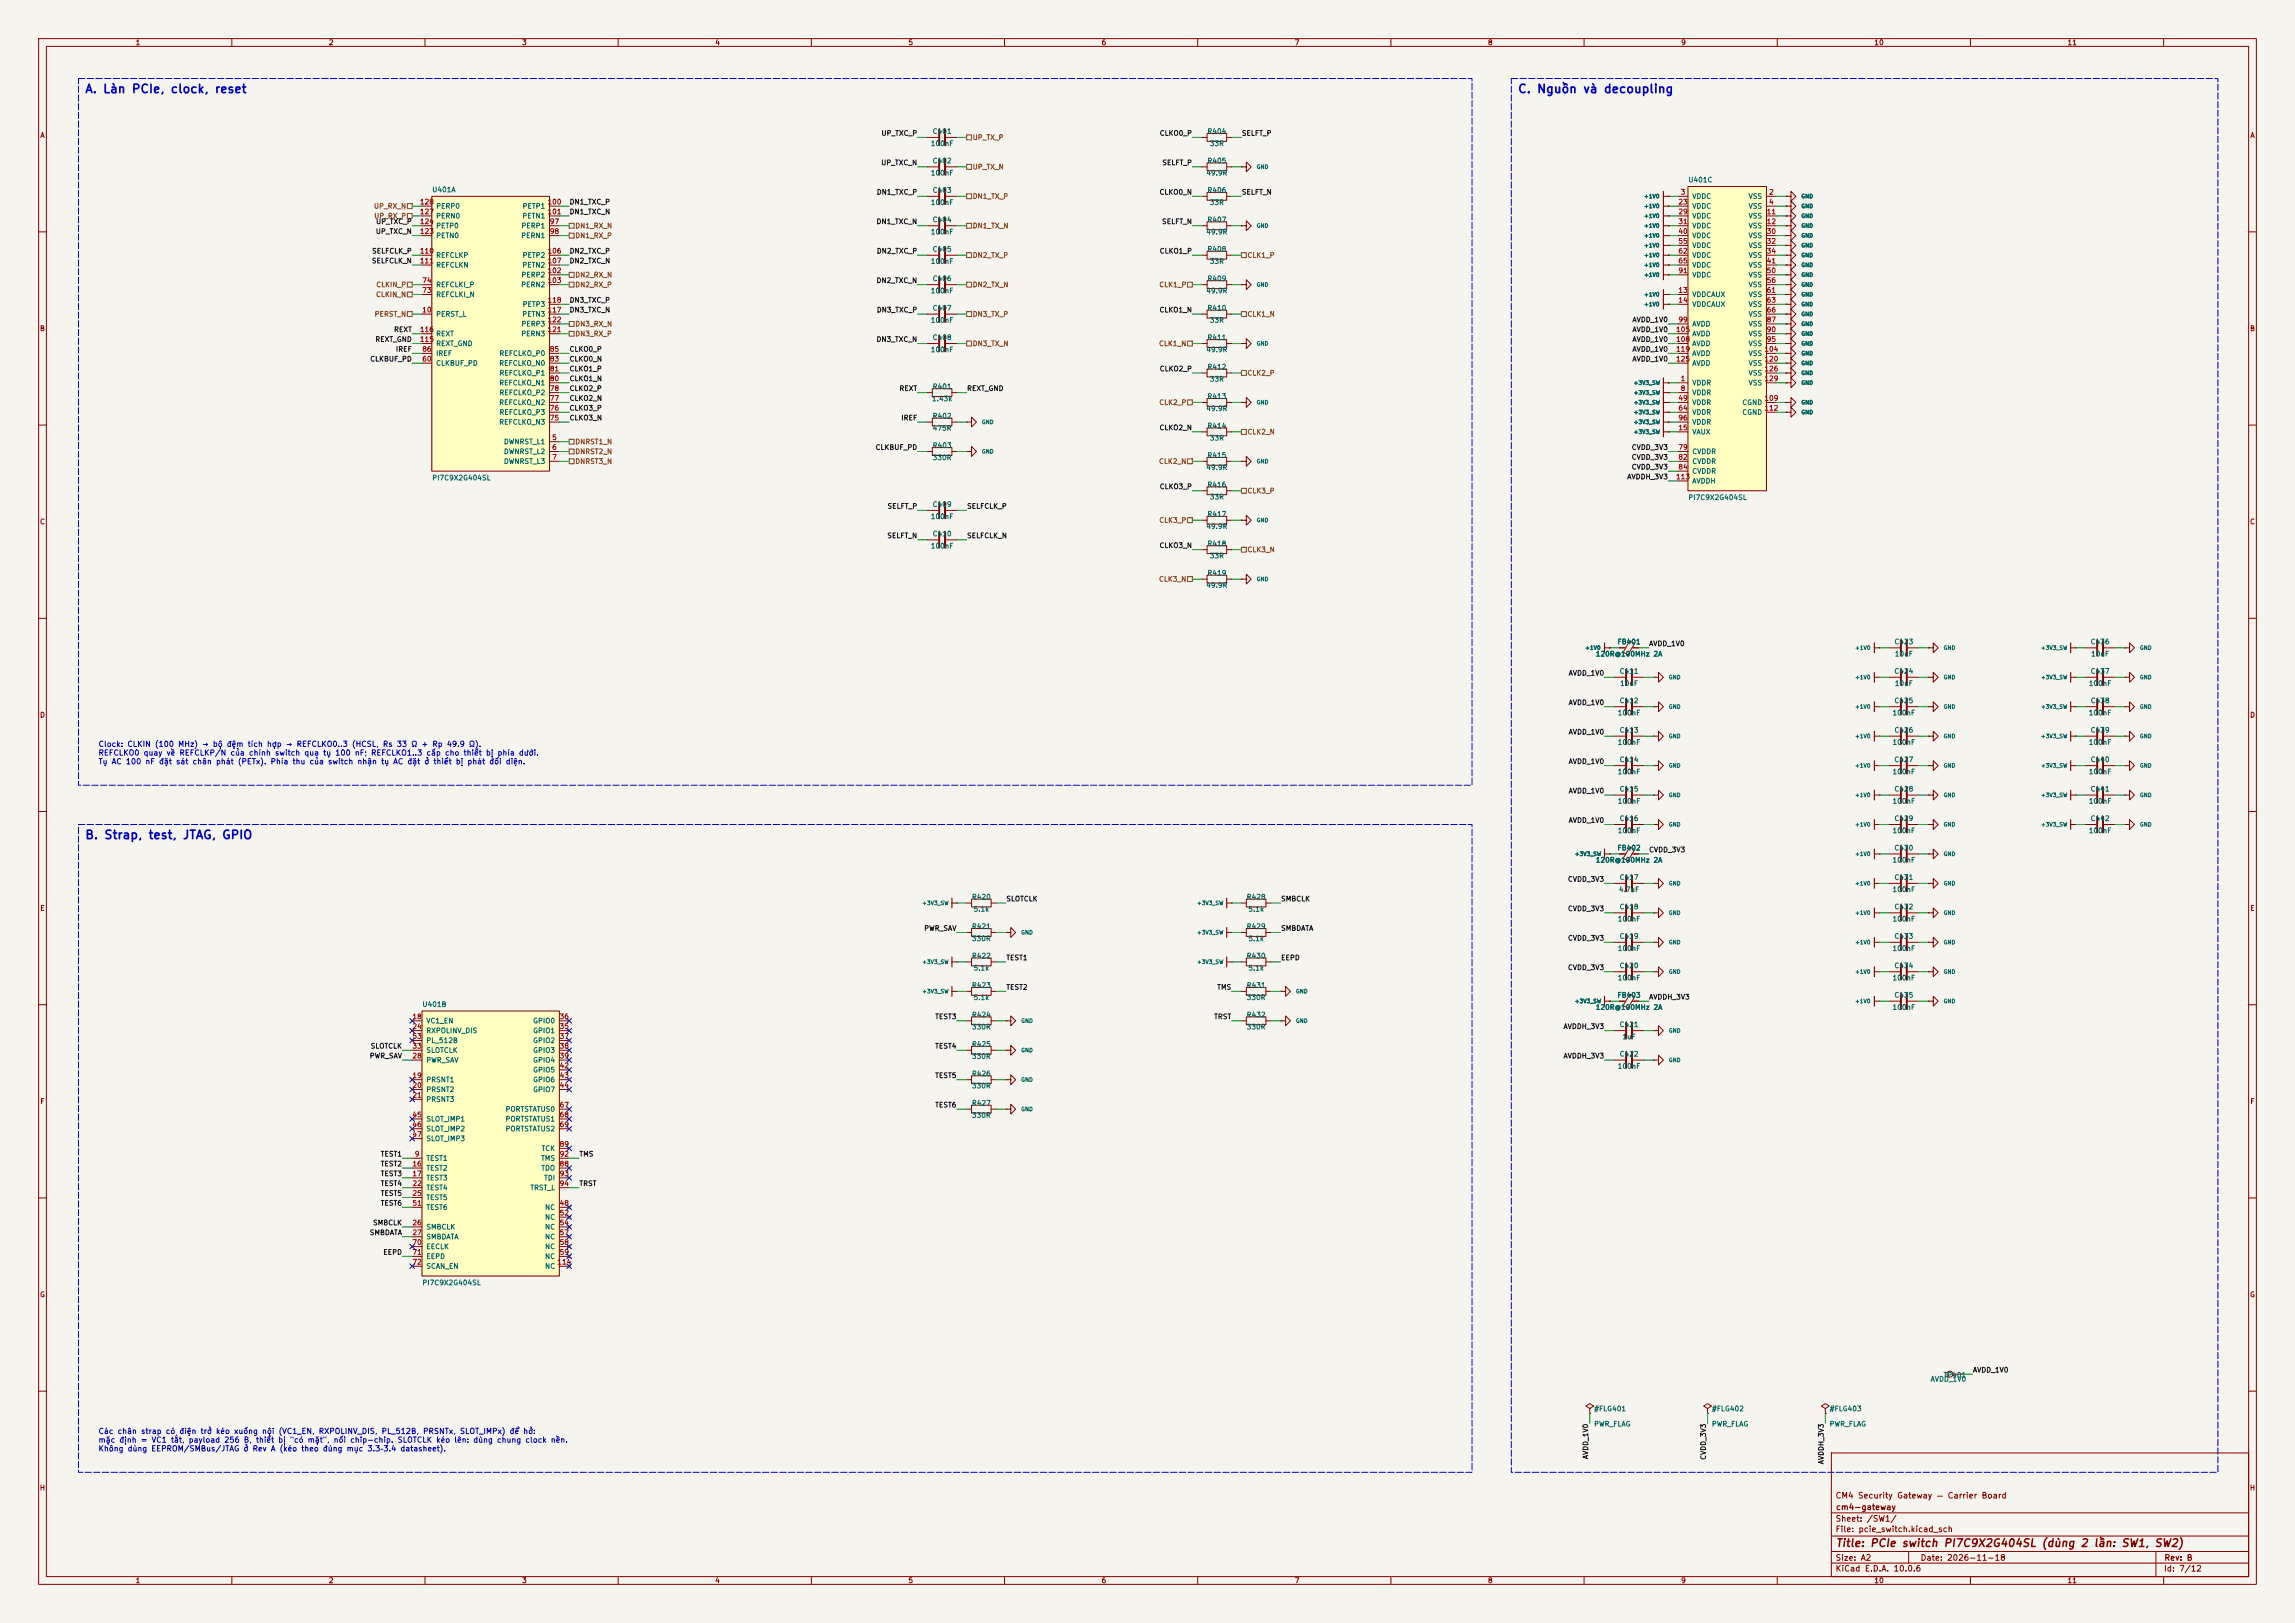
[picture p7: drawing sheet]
<svg xmlns="http://www.w3.org/2000/svg" width="594mm" height="420mm" viewBox="0 0 594 420" stroke-linecap="round" stroke-linejoin="round" font-family="sans-serif">
<defs><g id="words">
<g font-size="2.2" fill="#0000c2">
<text x="21.9" y="24.6">A. Làn PCIe, clock, reset</text>
<text x="392.7" y="24.6">C. Nguồn và decoupling</text>
<text x="21.9" y="217.7">B. Strap, test, JTAG, GPIO</text>
</g>
<text font-size="2" fill="#840000" x="475" y="400.8">Title: PCIe switch PI7C9X2G404SL (dùng 2 lần: SW1, SW2)</text>
<g font-size="1.5" fill="#840000">
<text x="475" y="388.1">CM4 Security Gateway — Carrier Board</text>
<text x="475" y="394.1">Sheet: /SW1/</text>
<text x="475.1" y="391.1">cm4-gateway</text>
<text x="475" y="396.8">File: pcie_switch.kicad_sch</text>
<text x="475" y="407">KiCad E.D.A. 10.0.6</text>
<text x="475" y="404.2">Size: A2</text>
<text x="497" y="404.2">Date: 2026-11-18</text>
<text x="560" y="407">Id: 7/12</text>
<text x="560.1" y="404.2">Rev: B</text>
</g>
<g font-size="1.4" fill="#0000c2">
<text x="25.4" y="193.6">Clock: CLKIN (100 MHz) → bộ đệm tích hợp → REFCLKO0..3 (HCSL, Rs 33 Ω + Rp 49.9 Ω).</text>
<text x="25.4" y="195.9">REFCLKO0 quay về REFCLKP/N của chính switch qua tụ 100 nF; REFCLKO1..3 cấp cho thiết bị phía dưới.</text>
<text x="25.4" y="198.1">Tụ AC 100 nF đặt sát chân phát (PETx). Phía thu của switch nhận tụ AC đặt ở thiết bị phát đối diện.</text>
<text x="25.4" y="371.4">Các chân strap có điện trở kéo xuống nội (VC1_EN, RXPOLINV_DIS, PL_512B, PRSNTx, SLOT_IMPx) để hở:</text>
<text x="25.4" y="373.7">mặc định = VC1 tắt, payload 256 B, thiết bị &quot;có mặt&quot;, nối chip-chip. SLOTCLK kéo lên: dùng chung clock nền.</text>
<text x="25.4" y="375.9">Không dùng EEPROM/SMBus/JTAG ở Rev A (kéo theo đúng mục 3.3–3.4 datasheet).</text>
</g>
<g font-size="1.3" fill="#840000">
<text x="35" y="12">1</text>
<text x="85" y="12">2</text>
<text x="135" y="12">3</text>
<text x="185" y="12">4</text>
<text x="235" y="12">5</text>
<text x="285" y="12">6</text>
<text x="335" y="12">7</text>
<text x="385" y="12">8</text>
<text x="435" y="12">9</text>
<text x="485" y="12">10</text>
<text x="535" y="12">11</text>
<text x="10.3" y="36">A</text>
<text x="582.3" y="36">A</text>
<text x="10.2" y="86">B</text>
<text x="582.2" y="86">B</text>
<text x="10.2" y="136">C</text>
<text x="582.2" y="136">C</text>
<text x="10.2" y="186">D</text>
<text x="582.2" y="186">D</text>
<text x="10.3" y="236">E</text>
<text x="582.3" y="236">E</text>
<text x="10.3" y="286">F</text>
<text x="582.3" y="286">F</text>
<text x="10.2" y="336">G</text>
<text x="582.2" y="336">G</text>
<text x="10.2" y="386">H</text>
<text x="582.2" y="386">H</text>
<text x="35" y="410">1</text>
<text x="85" y="410">2</text>
<text x="135" y="410">3</text>
<text x="185" y="410">4</text>
<text x="235" y="410">5</text>
<text x="285" y="410">6</text>
<text x="335" y="410">7</text>
<text x="385" y="410">8</text>
<text x="435" y="410">9</text>
<text x="485" y="410">10</text>
<text x="535" y="410">11</text>
</g>
<g font-size="1.3" fill="#0f0f0f">
<text x="228" y="35.4">UP_TXC_P</text>
<text x="300" y="35.4">CLKO0_P</text>
<text x="321.3" y="35.4">SELFT_P</text>
<text x="227.9" y="43.1">UP_TXC_N</text>
<text x="300.7" y="43.1">SELFT_P</text>
<text x="147.3" y="53.2">DN1_TXC_P</text>
<text x="226.8" y="50.7">DN1_TXC_P</text>
<text x="300" y="50.7">CLKO0_N</text>
<text x="321.3" y="50.7">SELFT_N</text>
<text x="97.2" y="58.3">UP_TXC_P</text>
<text x="147.3" y="55.8">DN1_TXC_N</text>
<text x="226.7" y="58.3">DN1_TXC_N</text>
<text x="300.6" y="58.3">SELFT_N</text>
<text x="96.2" y="65.9">SELFCLK_P</text>
<text x="97.1" y="60.8">UP_TXC_N</text>
<text x="147.3" y="65.9">DN2_TXC_P</text>
<text x="226.8" y="65.9">DN2_TXC_P</text>
<text x="300" y="65.9">CLKO1_P</text>
<text x="96.1" y="68.5">SELFCLK_N</text>
<text x="147.3" y="68.5">DN2_TXC_N</text>
<text x="226.7" y="73.5">DN2_TXC_N</text>
<text x="147.3" y="81.2">DN3_TXC_N</text>
<text x="147.3" y="78.6">DN3_TXC_P</text>
<text x="226.8" y="81.2">DN3_TXC_P</text>
<text x="300" y="81.2">CLKO1_N</text>
<text x="422.4" y="83.7">AVDD_1V0</text>
<text x="97" y="88.8">REXT_GND</text>
<text x="101.9" y="86.2">REXT</text>
<text x="226.7" y="88.8">DN3_TXC_N</text>
<text x="422.4" y="86.2">AVDD_1V0</text>
<text x="422.4" y="88.8">AVDD_1V0</text>
<text x="95.7" y="93.9">CLKBUF_PD</text>
<text x="102.3" y="91.3">IREF</text>
<text x="147.3" y="91.3">CLKO0_P</text>
<text x="147.3" y="93.9">CLKO0_N</text>
<text x="422.4" y="91.3">AVDD_1V0</text>
<text x="422.4" y="93.9">AVDD_1V0</text>
<text x="147.3" y="96.4">CLKO1_P</text>
<text x="147.3" y="98.9">CLKO1_N</text>
<text x="147.3" y="101.5">CLKO2_P</text>
<text x="232.7" y="101.5">REXT</text>
<text x="250.2" y="101.5">REXT_GND</text>
<text x="300" y="96.4">CLKO2_P</text>
<text x="147.3" y="106.6">CLKO3_P</text>
<text x="147.3" y="104">CLKO2_N</text>
<text x="147.3" y="109.1">CLKO3_N</text>
<text x="233.2" y="109.1">IREF</text>
<text x="300" y="111.6">CLKO2_N</text>
<text x="226.5" y="116.7">CLKBUF_PD</text>
<text x="422.2" y="119.3">CVDD_3V3</text>
<text x="422.2" y="116.7">CVDD_3V3</text>
<text x="421" y="124.3">AVDDH_3V3</text>
<text x="422.2" y="121.8">CVDD_3V3</text>
<text x="229.6" y="132">SELFT_P</text>
<text x="250.2" y="132">SELFCLK_P</text>
<text x="300" y="126.9">CLKO3_P</text>
<text x="229.5" y="139.6">SELFT_N</text>
<text x="250.2" y="139.6">SELFCLK_N</text>
<text x="300" y="142.1">CLKO3_N</text>
<text x="426.7" y="167.5">AVDD_1V0</text>
<text x="405.9" y="175.1">AVDD_1V0</text>
<text x="405.9" y="182.8">AVDD_1V0</text>
<text x="405.9" y="190.4">AVDD_1V0</text>
<text x="405.9" y="198">AVDD_1V0</text>
<text x="405.9" y="205.6">AVDD_1V0</text>
<text x="405.9" y="213.2">AVDD_1V0</text>
<text x="426.7" y="220.9">CVDD_3V3</text>
<text x="260.3" y="233.6">SLOTCLK</text>
<text x="331.4" y="233.6">SMBCLK</text>
<text x="405.7" y="228.5">CVDD_3V3</text>
<text x="405.7" y="236.1">CVDD_3V3</text>
<text x="239.1" y="241.2">PWR_SAV</text>
<text x="331.4" y="241.2">SMBDATA</text>
<text x="405.7" y="243.7">CVDD_3V3</text>
<text x="260.3" y="248.8">TEST1</text>
<text x="331.4" y="248.8">EEPD</text>
<text x="405.7" y="251.3">CVDD_3V3</text>
<text x="260.3" y="256.4">TEST2</text>
<text x="314.9" y="256.4">TMS</text>
<text x="426.7" y="259">AVDDH_3V3</text>
<text x="241.9" y="264">TEST3</text>
<text x="314.1" y="264">TRST</text>
<text x="404.5" y="266.6">AVDDH_3V3</text>
<text x="95.6" y="274.2">PWR_SAV</text>
<text x="95.8" y="271.7">SLOTCLK</text>
<text x="241.9" y="271.7">TEST4</text>
<text x="404.5" y="274.2">AVDDH_3V3</text>
<text x="241.9" y="279.3">TEST5</text>
<text x="241.9" y="286.9">TEST6</text>
<text x="98.4" y="299.6">TEST1</text>
<text x="149.8" y="299.6">TMS</text>
<text x="98.4" y="302.1">TEST2</text>
<text x="98.4" y="304.7">TEST3</text>
<text x="98.4" y="307.2">TEST4</text>
<text x="98.4" y="309.8">TEST5</text>
<text x="149.8" y="307.2">TRST</text>
<text x="96.4" y="317.4">SMBCLK</text>
<text x="98.4" y="312.3">TEST6</text>
<text x="95.6" y="319.9">SMBDATA</text>
<text x="99.1" y="325">EEPD</text>
<text x="510.5" y="355.5">AVDD_1V0</text>
<text x="411.4" y="377.7" transform="rotate(-90 411.4 377.7)">AVDD_1V0</text>
<text x="441.8" y="377.9" transform="rotate(-90 441.8 377.9)">CVDD_3V3</text>
<text x="472.3" y="379.1" transform="rotate(-90 472.3 379.1)">AVDDH_3V3</text>
</g>
<g font-size="1.3" fill="#006464">
<text x="241.3" y="34.9">C401</text>
<text x="312.4" y="34.9">R404</text>
<text x="240.8" y="38.1">100nF</text>
<text x="313" y="38.1">33R</text>
<text x="240.8" y="45.7">100nF</text>
<text x="241.3" y="42.6">C402</text>
<text x="312.1" y="45.7">49.9R</text>
<text x="312.4" y="42.6">R405</text>
<text x="436.9" y="47.5">U401C</text>
<text x="111.7" y="50">U401A</text>
<text x="240.8" y="53.3">100nF</text>
<text x="241.3" y="50.2">C403</text>
<text x="312.4" y="50.2">R406</text>
<text x="313" y="53.3">33R</text>
<text x="437.9" y="51.8">VDDC</text>
<text x="452.4" y="51.8">VSS</text>
<text x="112.7" y="59.4">PETP0</text>
<text x="112.7" y="56.8">PERN0</text>
<text x="112.7" y="54.3">PERP0</text>
<text x="134.8" y="59.4">PERP1</text>
<text x="135.1" y="56.8">PETN1</text>
<text x="135.1" y="54.3">PETP1</text>
<text x="241.3" y="57.8">C404</text>
<text x="312.4" y="57.8">R407</text>
<text x="437.9" y="54.3">VDDC</text>
<text x="437.9" y="56.8">VDDC</text>
<text x="437.9" y="59.4">VDDC</text>
<text x="452.4" y="54.3">VSS</text>
<text x="452.4" y="56.8">VSS</text>
<text x="452.4" y="59.4">VSS</text>
<text x="112.7" y="61.9">PETN0</text>
<text x="134.8" y="61.9">PERN1</text>
<text x="240.8" y="61">100nF</text>
<text x="241.3" y="65.4">C405</text>
<text x="312.1" y="61">49.9R</text>
<text x="312.4" y="65.4">R408</text>
<text x="437.9" y="61.9">VDDC</text>
<text x="437.9" y="64.5">VDDC</text>
<text x="452.4" y="61.9">VSS</text>
<text x="452.4" y="64.5">VSS</text>
<text x="112.7" y="67">REFCLKP</text>
<text x="112.7" y="69.5">REFCLKN</text>
<text x="135.1" y="69.5">PETN2</text>
<text x="135.1" y="67">PETP2</text>
<text x="240.8" y="68.6">100nF</text>
<text x="313" y="68.6">33R</text>
<text x="437.9" y="67">VDDC</text>
<text x="437.9" y="69.5">VDDC</text>
<text x="452.4" y="67">VSS</text>
<text x="452.4" y="69.5">VSS</text>
<text x="112.7" y="77.2">REFCLKI_N</text>
<text x="112.7" y="74.6">REFCLKI_P</text>
<text x="134.8" y="74.6">PERN2</text>
<text x="134.8" y="72.1">PERP2</text>
<text x="240.8" y="76.2">100nF</text>
<text x="241.3" y="73">C406</text>
<text x="312.1" y="76.2">49.9R</text>
<text x="312.4" y="73">R409</text>
<text x="437.9" y="77.2">VDDCAUX</text>
<text x="437.9" y="72.1">VDDC</text>
<text x="452.4" y="72.1">VSS</text>
<text x="452.4" y="74.6">VSS</text>
<text x="452.4" y="77.2">VSS</text>
<text x="112.7" y="82.2">PERST_L</text>
<text x="135.1" y="82.2">PETN3</text>
<text x="135.1" y="79.7">PETP3</text>
<text x="240.8" y="83.8">100nF</text>
<text x="241.3" y="80.7">C407</text>
<text x="312.4" y="80.7">R410</text>
<text x="313" y="83.8">33R</text>
<text x="437.9" y="79.7">VDDCAUX</text>
<text x="452.4" y="79.7">VSS</text>
<text x="452.4" y="82.2">VSS</text>
<text x="112.7" y="89.9">REXT_GND</text>
<text x="112.7" y="87.3">REXT</text>
<text x="134.8" y="87.3">PERN3</text>
<text x="134.8" y="84.8">PERP3</text>
<text x="241.3" y="88.3">C408</text>
<text x="312.4" y="88.3">R411</text>
<text x="437.9" y="84.8">AVDD</text>
<text x="437.9" y="87.3">AVDD</text>
<text x="437.9" y="89.9">AVDD</text>
<text x="452.4" y="84.8">VSS</text>
<text x="452.4" y="87.3">VSS</text>
<text x="452.4" y="89.9">VSS</text>
<text x="112.7" y="94.9">CLKBUF_PD</text>
<text x="112.7" y="92.4">IREF</text>
<text x="129.1" y="94.9">REFCLKO_N0</text>
<text x="129.1" y="92.4">REFCLKO_P0</text>
<text x="240.8" y="91.4">100nF</text>
<text x="312.1" y="91.4">49.9R</text>
<text x="312.4" y="95.9">R412</text>
<text x="437.9" y="92.4">AVDD</text>
<text x="437.9" y="94.9">AVDD</text>
<text x="452.4" y="92.4">VSS</text>
<text x="452.4" y="94.9">VSS</text>
<text x="129.1" y="100">REFCLKO_N1</text>
<text x="129.1" y="97.5">REFCLKO_P1</text>
<text x="241.3" y="101">R401</text>
<text x="313" y="99.1">33R</text>
<text x="437.9" y="100">VDDR</text>
<text x="452.4" y="97.5">VSS</text>
<text x="452.4" y="100">VSS</text>
<text x="129.1" y="105.1">REFCLKO_N2</text>
<text x="129.1" y="107.6">REFCLKO_P3</text>
<text x="129.1" y="102.6">REFCLKO_P2</text>
<text x="241.1" y="104.1">1.43k</text>
<text x="312.1" y="106.7">49.9R</text>
<text x="312.4" y="103.5">R413</text>
<text x="437.9" y="102.6">VDDR</text>
<text x="437.9" y="105.1">VDDR</text>
<text x="437.9" y="107.6">VDDR</text>
<text x="450.8" y="105.1">CGND</text>
<text x="450.8" y="107.6">CGND</text>
<text x="129.1" y="110.2">REFCLKO_N3</text>
<text x="241.3" y="108.6">R402</text>
<text x="241.3" y="111.8">475R</text>
<text x="312.4" y="111.1">R414</text>
<text x="437.9" y="112.7">VAUX</text>
<text x="437.9" y="110.2">VDDR</text>
<text x="130.3" y="115.3">DWNRST_L1</text>
<text x="130.3" y="117.8">DWNRST_L2</text>
<text x="241.3" y="116.2">R403</text>
<text x="241.3" y="119.4">330R</text>
<text x="312.4" y="118.8">R415</text>
<text x="313" y="114.3">33R</text>
<text x="437.9" y="117.8">CVDDR</text>
<text x="111.7" y="124.6">PI7C9X2G404SL</text>
<text x="130.3" y="120.3">DWNRST_L3</text>
<text x="312.1" y="121.9">49.9R</text>
<text x="437.9" y="120.3">CVDDR</text>
<text x="437.9" y="122.9">CVDDR</text>
<text x="437.9" y="125.4">AVDDH</text>
<text x="241.3" y="131.5">C409</text>
<text x="312.4" y="126.4">R416</text>
<text x="313" y="129.5">33R</text>
<text x="436.9" y="129.7">PI7C9X2G404SL</text>
<text x="240.8" y="134.6">100nF</text>
<text x="312.1" y="137.2">49.9R</text>
<text x="312.4" y="134">R417</text>
<text x="240.8" y="142.2">100nF</text>
<text x="241.3" y="139.1">C410</text>
<text x="312.4" y="141.6">R418</text>
<text x="312.4" y="149.2">R419</text>
<text x="313" y="144.8">33R</text>
<text x="312.1" y="152.4">49.9R</text>
<text x="418.5" y="167">FB401</text>
<text x="490.2" y="167">C423</text>
<text x="541" y="167">C436</text>
<text x="412.9" y="170.2">120R@100MHz 2A</text>
<text x="490.3" y="170.2">10uF</text>
<text x="541.1" y="170.2">10uF</text>
<text x="419.1" y="174.6">C411</text>
<text x="419.2" y="177.8">10uF</text>
<text x="490.2" y="174.6">C424</text>
<text x="490.3" y="177.8">10uF</text>
<text x="540.5" y="177.8">100nF</text>
<text x="541" y="174.6">C437</text>
<text x="418.6" y="185.4">100nF</text>
<text x="419.1" y="182.3">C412</text>
<text x="489.7" y="185.4">100nF</text>
<text x="490.2" y="182.3">C425</text>
<text x="540.5" y="185.4">100nF</text>
<text x="541" y="182.3">C438</text>
<text x="419.1" y="189.9">C413</text>
<text x="490.2" y="189.9">C426</text>
<text x="541" y="189.9">C439</text>
<text x="418.6" y="193">100nF</text>
<text x="419.1" y="197.5">C414</text>
<text x="489.7" y="193">100nF</text>
<text x="490.2" y="197.5">C427</text>
<text x="540.5" y="193">100nF</text>
<text x="541" y="197.5">C440</text>
<text x="418.6" y="200.7">100nF</text>
<text x="489.7" y="200.7">100nF</text>
<text x="540.5" y="200.7">100nF</text>
<text x="418.6" y="208.3">100nF</text>
<text x="419.1" y="205.1">C415</text>
<text x="489.7" y="208.3">100nF</text>
<text x="490.2" y="205.1">C428</text>
<text x="540.5" y="208.3">100nF</text>
<text x="541" y="205.1">C441</text>
<text x="418.6" y="215.9">100nF</text>
<text x="419.1" y="212.7">C416</text>
<text x="489.7" y="215.9">100nF</text>
<text x="490.2" y="212.7">C429</text>
<text x="540.5" y="215.9">100nF</text>
<text x="541" y="212.7">C442</text>
<text x="418.5" y="220.4">FB402</text>
<text x="490.2" y="220.4">C430</text>
<text x="412.9" y="223.5">120R@100MHz 2A</text>
<text x="419.1" y="228">C417</text>
<text x="489.7" y="223.5">100nF</text>
<text x="490.2" y="228">C431</text>
<text x="251.4" y="233.1">R420</text>
<text x="322.5" y="233.1">R428</text>
<text x="418.9" y="231.1">4.7uF</text>
<text x="489.7" y="231.1">100nF</text>
<text x="251.8" y="236.2">5.1k</text>
<text x="323" y="236.2">5.1k</text>
<text x="418.6" y="238.8">100nF</text>
<text x="419.1" y="235.6">C418</text>
<text x="489.7" y="238.8">100nF</text>
<text x="490.2" y="235.6">C432</text>
<text x="251.4" y="240.7">R421</text>
<text x="251.4" y="243.8">330R</text>
<text x="322.5" y="240.7">R429</text>
<text x="323" y="243.8">5.1k</text>
<text x="419.1" y="243.2">C419</text>
<text x="490.2" y="243.2">C433</text>
<text x="251.4" y="248.3">R422</text>
<text x="251.8" y="251.5">5.1k</text>
<text x="322.5" y="248.3">R430</text>
<text x="323" y="251.5">5.1k</text>
<text x="418.6" y="246.4">100nF</text>
<text x="419.1" y="250.8">C420</text>
<text x="489.7" y="246.4">100nF</text>
<text x="490.2" y="250.8">C434</text>
<text x="251.4" y="255.9">R423</text>
<text x="322.5" y="255.9">R431</text>
<text x="418.6" y="254">100nF</text>
<text x="489.7" y="254">100nF</text>
<text x="109.2" y="260.9">U401B</text>
<text x="251.4" y="263.5">R424</text>
<text x="251.8" y="259.1">5.1k</text>
<text x="322.5" y="263.5">R432</text>
<text x="322.5" y="259.1">330R</text>
<text x="412.9" y="261.6">120R@100MHz 2A</text>
<text x="418.5" y="258.5">FB403</text>
<text x="489.7" y="261.6">100nF</text>
<text x="490.2" y="258.5">C435</text>
<text x="110.2" y="265.1">VC1_EN</text>
<text x="110.2" y="267.7">RXPOLINV_DIS</text>
<text x="137.9" y="267.7">GPIO1</text>
<text x="137.9" y="265.1">GPIO0</text>
<text x="251.4" y="266.7">330R</text>
<text x="322.5" y="266.7">330R</text>
<text x="419.1" y="266.1">C421</text>
<text x="419.8" y="269.2">1uF</text>
<text x="110.2" y="275.3">PWR_SAV</text>
<text x="110.2" y="272.7">SLOTCLK</text>
<text x="110.2" y="270.2">PL_512B</text>
<text x="137.9" y="270.2">GPIO2</text>
<text x="137.9" y="272.7">GPIO3</text>
<text x="137.9" y="275.3">GPIO4</text>
<text x="251.4" y="271.2">R425</text>
<text x="251.4" y="274.3">330R</text>
<text x="419.1" y="273.7">C422</text>
<text x="110.2" y="280.4">PRSNT1</text>
<text x="137.9" y="277.8">GPIO5</text>
<text x="137.9" y="280.4">GPIO6</text>
<text x="251.4" y="278.8">R426</text>
<text x="251.4" y="281.9">330R</text>
<text x="418.6" y="276.9">100nF</text>
<text x="110.2" y="282.9">PRSNT2</text>
<text x="110.2" y="285.4">PRSNT3</text>
<text x="130.7" y="288">PORTSTATUS0</text>
<text x="137.9" y="282.9">GPIO7</text>
<text x="251.4" y="286.4">R427</text>
<text x="110.2" y="290.5">SLOT_IMP1</text>
<text x="110.2" y="293.1">SLOT_IMP2</text>
<text x="130.7" y="290.5">PORTSTATUS1</text>
<text x="130.7" y="293.1">PORTSTATUS2</text>
<text x="251.4" y="289.6">330R</text>
<text x="110.2" y="295.6">SLOT_IMP3</text>
<text x="140" y="298.1">TCK</text>
<text x="110.2" y="300.7">TEST1</text>
<text x="110.2" y="303.2">TEST2</text>
<text x="110.2" y="305.8">TEST3</text>
<text x="139.9" y="300.7">TMS</text>
<text x="140" y="303.2">TDO</text>
<text x="140.7" y="305.8">TDI</text>
<text x="110.2" y="308.3">TEST4</text>
<text x="110.2" y="310.8">TEST5</text>
<text x="137.1" y="308.3">TRST_L</text>
<text x="110.2" y="313.4">TEST6</text>
<text x="140.9" y="313.4">NC</text>
<text x="140.9" y="315.9">NC</text>
<text x="110.2" y="318.5">SMBCLK</text>
<text x="110.2" y="321">SMBDATA</text>
<text x="110.2" y="323.5">EECLK</text>
<text x="140.9" y="318.5">NC</text>
<text x="140.9" y="321">NC</text>
<text x="140.9" y="323.5">NC</text>
<text x="110.2" y="326.1">EEPD</text>
<text x="110.2" y="328.6">SCAN_EN</text>
<text x="140.9" y="326.1">NC</text>
<text x="140.9" y="328.6">NC</text>
<text x="109.2" y="332.9">PI7C9X2G404SL</text>
<text x="499.6" y="357.8">AVDD_1V0</text>
<text x="502.9" y="356.8">TP401</text>
<text x="412.5" y="365.5">#FLG401</text>
<text x="442.9" y="365.5">#FLG402</text>
<text x="473.4" y="365.5">#FLG403</text>
<text x="412.5" y="369.4">PWR_FLAG</text>
<text x="442.9" y="369.4">PWR_FLAG</text>
<text x="473.4" y="369.4">PWR_FLAG</text>
</g>
<g font-size="1.3" fill="#725600">
<text x="251.6" y="36.5">UP_TX_P</text>
<text x="251.6" y="44.1">UP_TX_N</text>
<text x="251.6" y="51.8">DN1_TX_P</text>
<text x="96.6" y="54.3">UP_RX_N</text>
<text x="96.7" y="56.8">UP_RX_P</text>
<text x="148.8" y="59.4">DN1_RX_N</text>
<text x="251.6" y="59.4">DN1_TX_N</text>
<text x="148.8" y="61.9">DN1_RX_P</text>
<text x="251.6" y="67">DN2_TX_P</text>
<text x="322.7" y="67">CLK1_P</text>
<text x="97.2" y="77.2">CLKIN_N</text>
<text x="97.3" y="74.6">CLKIN_P</text>
<text x="148.8" y="72.1">DN2_RX_N</text>
<text x="148.8" y="74.6">DN2_RX_P</text>
<text x="251.6" y="74.6">DN2_TX_N</text>
<text x="299.9" y="74.6">CLK1_P</text>
<text x="96.8" y="82.2">PERST_N</text>
<text x="251.6" y="82.2">DN3_TX_P</text>
<text x="322.7" y="82.2">CLK1_N</text>
<text x="148.8" y="87.3">DN3_RX_P</text>
<text x="148.8" y="84.8">DN3_RX_N</text>
<text x="251.6" y="89.9">DN3_TX_N</text>
<text x="299.8" y="89.9">CLK1_N</text>
<text x="322.7" y="97.5">CLK2_P</text>
<text x="299.9" y="105.1">CLK2_P</text>
<text x="322.7" y="112.7">CLK2_N</text>
<text x="148.8" y="117.8">DNRST2_N</text>
<text x="148.8" y="115.3">DNRST1_N</text>
<text x="148.8" y="120.3">DNRST3_N</text>
<text x="299.8" y="120.3">CLK2_N</text>
<text x="322.7" y="128">CLK3_P</text>
<text x="299.9" y="135.6">CLK3_P</text>
<text x="322.7" y="143.2">CLK3_N</text>
<text x="299.8" y="150.8">CLK3_N</text>
</g>
<g font-size="1.3" fill="#a90000">
<text x="108.5" y="53.2">128</text>
<text x="141.6" y="53.2">100</text>
<text x="434.3" y="53.2">23</text>
<text x="434.9" y="50.7">3</text>
<text x="457.7" y="50.7">2</text>
<text x="457.7" y="53.2">4</text>
<text x="108.5" y="58.3">124</text>
<text x="108.5" y="55.7">127</text>
<text x="141.6" y="55.7">101</text>
<text x="142.2" y="58.3">97</text>
<text x="434.3" y="55.7">29</text>
<text x="434.3" y="58.3">31</text>
<text x="457.1" y="55.7">11</text>
<text x="457.1" y="58.3">12</text>
<text x="108.5" y="65.9">110</text>
<text x="108.5" y="60.8">123</text>
<text x="141.6" y="65.9">106</text>
<text x="142.2" y="60.8">98</text>
<text x="434.3" y="60.8">40</text>
<text x="434.3" y="63.4">55</text>
<text x="434.3" y="65.9">62</text>
<text x="457.1" y="60.8">30</text>
<text x="457.1" y="63.4">32</text>
<text x="457.1" y="65.9">34</text>
<text x="108.5" y="68.4">111</text>
<text x="141.6" y="71">102</text>
<text x="141.6" y="68.4">107</text>
<text x="434.3" y="68.4">65</text>
<text x="434.3" y="71">91</text>
<text x="457.1" y="68.4">41</text>
<text x="457.1" y="71">50</text>
<text x="109.2" y="76.1">73</text>
<text x="109.2" y="73.5">74</text>
<text x="141.6" y="73.5">103</text>
<text x="434.3" y="76.1">13</text>
<text x="457.1" y="73.5">56</text>
<text x="457.1" y="76.1">61</text>
<text x="109.2" y="81.1">10</text>
<text x="141.6" y="81.1">117</text>
<text x="141.6" y="78.6">118</text>
<text x="141.6" y="83.7">122</text>
<text x="434.3" y="78.6">14</text>
<text x="434.3" y="83.7">99</text>
<text x="457.1" y="78.6">63</text>
<text x="457.1" y="81.1">66</text>
<text x="457.1" y="83.7">87</text>
<text x="108.5" y="88.8">115</text>
<text x="108.5" y="86.2">116</text>
<text x="141.6" y="86.2">121</text>
<text x="433.7" y="86.2">105</text>
<text x="433.7" y="88.8">108</text>
<text x="457.1" y="86.2">90</text>
<text x="457.1" y="88.8">95</text>
<text x="109.2" y="93.8">60</text>
<text x="109.2" y="91.3">86</text>
<text x="142.2" y="93.8">83</text>
<text x="142.2" y="91.3">85</text>
<text x="433.7" y="91.3">119</text>
<text x="433.7" y="93.8">125</text>
<text x="456.5" y="91.3">104</text>
<text x="456.5" y="93.8">120</text>
<text x="142.2" y="101.5">78</text>
<text x="142.2" y="98.9">80</text>
<text x="142.2" y="96.4">81</text>
<text x="434.9" y="98.9">1</text>
<text x="434.9" y="101.5">8</text>
<text x="456.5" y="96.4">126</text>
<text x="456.5" y="98.9">129</text>
<text x="142.2" y="106.5">76</text>
<text x="142.2" y="104">77</text>
<text x="434.3" y="104">49</text>
<text x="434.3" y="106.5">64</text>
<text x="456.5" y="104">109</text>
<text x="456.5" y="106.5">112</text>
<text x="142.2" y="109.1">75</text>
<text x="434.3" y="111.6">15</text>
<text x="434.3" y="109.1">96</text>
<text x="142.8" y="114.2">5</text>
<text x="142.8" y="116.7">6</text>
<text x="142.8" y="119.2">7</text>
<text x="434.3" y="116.7">79</text>
<text x="434.3" y="119.2">82</text>
<text x="433.7" y="124.3">113</text>
<text x="434.3" y="121.8">84</text>
<text x="106.6" y="264">18</text>
<text x="106.6" y="266.6">24</text>
<text x="106.6" y="269.1">53</text>
<text x="144.7" y="266.6">35</text>
<text x="144.7" y="264">36</text>
<text x="144.7" y="269.1">37</text>
<text x="106.6" y="274.2">28</text>
<text x="106.6" y="271.6">33</text>
<text x="144.7" y="271.6">38</text>
<text x="144.7" y="274.2">39</text>
<text x="106.6" y="279.3">19</text>
<text x="106.6" y="281.8">20</text>
<text x="144.7" y="276.7">42</text>
<text x="144.7" y="279.3">43</text>
<text x="144.7" y="281.8">44</text>
<text x="106.6" y="284.3">21</text>
<text x="144.7" y="286.9">67</text>
<text x="106.6" y="289.4">45</text>
<text x="106.6" y="292">46</text>
<text x="144.7" y="289.4">68</text>
<text x="144.7" y="292">69</text>
<text x="106.6" y="294.5">47</text>
<text x="107.2" y="299.6">9</text>
<text x="144.7" y="297">89</text>
<text x="144.7" y="299.6">92</text>
<text x="106.6" y="302.1">16</text>
<text x="106.6" y="304.7">17</text>
<text x="144.7" y="302.1">88</text>
<text x="144.7" y="304.7">93</text>
<text x="106.6" y="307.2">22</text>
<text x="106.6" y="309.7">25</text>
<text x="144.7" y="307.2">94</text>
<text x="106.6" y="317.4">26</text>
<text x="106.6" y="312.3">51</text>
<text x="144.7" y="312.3">48</text>
<text x="144.7" y="314.8">52</text>
<text x="144.7" y="317.4">54</text>
<text x="106.6" y="319.9">27</text>
<text x="106.6" y="322.4">70</text>
<text x="144.7" y="319.9">57</text>
<text x="144.7" y="322.4">58</text>
<text x="106.6" y="325">71</text>
<text x="106.6" y="327.5">72</text>
<text x="144.1" y="327.5">114</text>
<text x="144.7" y="325">59</text>
</g>
<g font-size="1" fill="#006464">
<text x="325.1" y="43.9">GND</text>
<text x="425.4" y="51.6">+1V0</text>
<text x="466.1" y="51.6">GND</text>
<text x="325.1" y="59.2">GND</text>
<text x="425.4" y="56.6">+1V0</text>
<text x="425.4" y="59.2">+1V0</text>
<text x="425.4" y="54.1">+1V0</text>
<text x="466.1" y="59.2">GND</text>
<text x="466.1" y="54.1">GND</text>
<text x="466.1" y="56.6">GND</text>
<text x="425.4" y="64.3">+1V0</text>
<text x="425.4" y="61.7">+1V0</text>
<text x="466.1" y="64.3">GND</text>
<text x="466.1" y="61.7">GND</text>
<text x="425.4" y="71.9">+1V0</text>
<text x="425.4" y="69.3">+1V0</text>
<text x="425.4" y="66.8">+1V0</text>
<text x="466.1" y="69.3">GND</text>
<text x="466.1" y="71.9">GND</text>
<text x="466.1" y="66.8">GND</text>
<text x="325.1" y="74.4">GND</text>
<text x="425.4" y="77">+1V0</text>
<text x="466.1" y="74.4">GND</text>
<text x="466.1" y="77">GND</text>
<text x="425.4" y="79.5">+1V0</text>
<text x="466.1" y="82">GND</text>
<text x="466.1" y="79.5">GND</text>
<text x="325.1" y="89.7">GND</text>
<text x="466.1" y="87.1">GND</text>
<text x="466.1" y="84.6">GND</text>
<text x="466.1" y="89.7">GND</text>
<text x="466.1" y="94.7">GND</text>
<text x="466.1" y="92.2">GND</text>
<text x="422.7" y="99.8">+3V3_SW</text>
<text x="466.1" y="99.8">GND</text>
<text x="466.1" y="97.3">GND</text>
<text x="325.1" y="104.9">GND</text>
<text x="422.7" y="104.9">+3V3_SW</text>
<text x="422.7" y="107.4">+3V3_SW</text>
<text x="422.7" y="102.4">+3V3_SW</text>
<text x="466.1" y="104.9">GND</text>
<text x="466.1" y="107.4">GND</text>
<text x="254" y="110">GND</text>
<text x="422.7" y="112.5">+3V3_SW</text>
<text x="422.7" y="110">+3V3_SW</text>
<text x="254" y="117.6">GND</text>
<text x="325.1" y="120.1">GND</text>
<text x="325.1" y="135.4">GND</text>
<text x="325.1" y="150.6">GND</text>
<text x="410.2" y="168.4">+1V0</text>
<text x="480" y="168.4">+1V0</text>
<text x="502.9" y="168.4">GND</text>
<text x="528.1" y="168.4">+3V3_SW</text>
<text x="553.7" y="168.4">GND</text>
<text x="431.8" y="176">GND</text>
<text x="480" y="176">+1V0</text>
<text x="502.9" y="176">GND</text>
<text x="528.1" y="176">+3V3_SW</text>
<text x="553.7" y="176">GND</text>
<text x="431.8" y="183.6">GND</text>
<text x="480" y="183.6">+1V0</text>
<text x="502.9" y="183.6">GND</text>
<text x="528.1" y="183.6">+3V3_SW</text>
<text x="553.7" y="183.6">GND</text>
<text x="431.8" y="191.3">GND</text>
<text x="480" y="191.3">+1V0</text>
<text x="502.9" y="191.3">GND</text>
<text x="528.1" y="191.3">+3V3_SW</text>
<text x="553.7" y="191.3">GND</text>
<text x="431.8" y="198.9">GND</text>
<text x="480" y="198.9">+1V0</text>
<text x="502.9" y="198.9">GND</text>
<text x="528.1" y="198.9">+3V3_SW</text>
<text x="553.7" y="198.9">GND</text>
<text x="431.8" y="206.5">GND</text>
<text x="480" y="206.5">+1V0</text>
<text x="502.9" y="206.5">GND</text>
<text x="528.1" y="206.5">+3V3_SW</text>
<text x="553.7" y="206.5">GND</text>
<text x="431.8" y="214.1">GND</text>
<text x="480" y="214.1">+1V0</text>
<text x="502.9" y="214.1">GND</text>
<text x="528.1" y="214.1">+3V3_SW</text>
<text x="553.7" y="214.1">GND</text>
<text x="407.5" y="221.7">+3V3_SW</text>
<text x="480" y="221.7">+1V0</text>
<text x="502.9" y="221.7">GND</text>
<text x="431.8" y="229.4">GND</text>
<text x="480" y="229.4">+1V0</text>
<text x="502.9" y="229.4">GND</text>
<text x="238.6" y="234.4">+3V3_SW</text>
<text x="309.7" y="234.4">+3V3_SW</text>
<text x="431.8" y="237">GND</text>
<text x="480" y="237">+1V0</text>
<text x="502.9" y="237">GND</text>
<text x="264.2" y="242.1">GND</text>
<text x="309.7" y="242.1">+3V3_SW</text>
<text x="431.8" y="244.6">GND</text>
<text x="480" y="244.6">+1V0</text>
<text x="502.9" y="244.6">GND</text>
<text x="238.6" y="249.7">+3V3_SW</text>
<text x="309.7" y="249.7">+3V3_SW</text>
<text x="238.6" y="257.3">+3V3_SW</text>
<text x="335.3" y="257.3">GND</text>
<text x="431.8" y="252.2">GND</text>
<text x="480" y="252.2">+1V0</text>
<text x="502.9" y="252.2">GND</text>
<text x="407.5" y="259.8">+3V3_SW</text>
<text x="480" y="259.8">+1V0</text>
<text x="502.9" y="259.8">GND</text>
<text x="264.2" y="264.9">GND</text>
<text x="335.3" y="264.9">GND</text>
<text x="431.8" y="267.5">GND</text>
<text x="264.2" y="272.5">GND</text>
<text x="431.8" y="275.1">GND</text>
<text x="264.2" y="280.2">GND</text>
<text x="264.2" y="287.8">GND</text>
</g>
</g></defs>
<path d="M0 0h594v420h-594z" fill="#f5f4ef" stroke="#f5f4ef" stroke-width=".26"/>
<g fill="none" stroke="#840000" stroke-width=".26">
<path d="M10 10h574v400h-574zM12 12h570v396h-570zM60 10v2M110 10v2M160 10v2M210 10v2M260 10v2M310 10v2M360 10v2M410 10v2M460 10v2M510 10v2"/>
<path d="M560 10v2M240 35.6h2.8M244.9 35.6h2.7M311.1 35.6h1.3M312.4 34.5h5.1v2.1h-5.1zM317.5 35.6h1.3M240 50.8h2.8M240 43.2h2.8M240 58.4h2.8M244.9 50.8h2.7M244.9 43.2h2.7M244.9 58.4h2.7"/>
<path d="M311.1 50.8h1.3M311.1 43.2h1.3M312.4 49.8h5.1v2h-5.1zM312.4 42.2h5.1v2h-5.1zM317.5 50.8h1.3M317.5 43.2h1.3M321.3 43.2h1.3v-1.3l1.2 1.3-1.2 1.3v-1.3M321.3 43.2h.1M430.5 50.8h1.3M430.5 58.4h1.3M430.5 55.9h1.3M431.8 50.8h.1"/>
<path d="M431.8 55.9h.1M431.8 58.4h.1M462.3 50.8h1.2v-1.3l1.3 1.3-1.3 1.3v-1.3M462.3 50.8h.1M462.3 58.4h1.2v-1.2l1.3 1.2-1.3 1.3v-1.3M462.3 58.4h.1M462.3 53.3h1.2v-1.2l1.3 1.2-1.3 1.3v-1.3M462.3 53.3h.1M462.3 55.9h1.2v-1.3l1.3 1.3-1.3 1.3v-1.3M462.3 55.9h.1M10 60h2M240 66h2.8"/>
<path d="M240 73.7h2.8M244.9 66h2.7M244.9 73.7h2.7M430.5 66h1.3M430.5 71.1h1.3M430.5 63.5h1.3M430.5 61h1.3M430.5 78.7h1.3M430.5 76.2h1.3M430.5 68.6h1.3M431.8 71.1h.1M431.8 63.5h.1"/>
<path d="M431.8 61h.1M431.8 78.7h.1M431.8 76.2h.1M431.8 68.6h.1M431.8 66h.1M462.3 68.6h1.2v-1.3l1.3 1.3-1.3 1.3v-1.3M462.3 68.6h.1M462.3 73.7h1.2v-1.3l1.3 1.3-1.3 1.2v-1.2M462.3 73.7h.1M462.3 71.1h1.2v-1.2l1.3 1.2-1.3 1.3v-1.3M462.3 71.1h.1M462.3 76.2h1.2v-1.3l1.3 1.3-1.3 1.3v-1.3"/>
<path d="M462.3 76.2h.1M462.3 63.5h1.2v-1.3l1.3 1.3-1.3 1.3v-1.3M462.3 63.5h.1M462.3 66h1.2v-1.2l1.3 1.2-1.3 1.3v-1.3M462.3 66h.1M462.3 78.7h1.2v-1.2l1.3 1.2-1.3 1.3v-1.3M462.3 78.7h.1M462.3 61h1.2v-1.3l1.3 1.3-1.3 1.2v-1.2M462.3 61h.1M582 60h2M240 88.9h2.8M244.9 88.9h2.7"/>
<path d="M311.1 81.3h1.3M311.1 88.9h1.3M311.1 96.5h1.3M312.4 80.3h5.1v2h-5.1zM312.4 87.9h5.1v2h-5.1zM312.4 95.5h5.1v2h-5.1zM317.5 81.3h1.3M317.5 88.9h1.3M317.5 96.5h1.3M321.3 88.9h1.3v-1.3l1.2 1.3-1.2 1.3v-1.3M321.3 88.9h.1M430.5 99.1h1.3"/>
<path d="M431.8 99.1h.1M462.3 94h1.2v-1.3l1.3 1.3-1.3 1.3v-1.3M462.3 94h.1M462.3 86.4h1.2v-1.3l1.3 1.3-1.3 1.2v-1.2M462.3 86.4h.1M462.3 81.3h1.2v-1.3l1.3 1.3-1.3 1.3v-1.3M462.3 81.3h.1M462.3 83.8h1.2v-1.2l1.3 1.2-1.3 1.3v-1.3M462.3 83.8h.1M462.3 88.9h1.2v-1.3l1.3 1.3-1.3 1.3v-1.3M462.3 88.9h.1M462.3 91.4h1.2v-1.2l1.3 1.2-1.3 1.3v-1.3"/>
<path d="M462.3 91.4h.1M10 110h2M240 116.8h1.3M240 109.2h1.3M240 101.6h1.3M241.3 115.8h5.1v2.1h-5.1zM241.3 108.2h5.1v2h-5.1zM241.3 100.6h5.1v2h-5.1zM246.4 116.8h1.2M246.4 109.2h1.2M246.4 101.6h1.2M250.2 109.2h1.3v-1.2l1.2 1.2-1.2 1.3v-1.3"/>
<path d="M250.2 109.2h.1M250.2 116.8h1.3v-1.2l1.2 1.2-1.2 1.3v-1.3M250.2 116.8h.1M311.1 111.8h1.3M311.1 104.1h1.3M311.1 119.4h1.3M312.4 110.7h5.1v2.1h-5.1zM312.4 103.1h5.1v2.1h-5.1zM312.4 118.4h5.1v2h-5.1zM317.5 111.8h1.3M317.5 104.1h1.3M317.5 119.4h1.3"/>
<path d="M321.3 104.1h1.3v-1.2l1.2 1.2-1.2 1.3v-1.3M321.3 104.1h.1M321.3 119.4h1.3v-1.3l1.2 1.3-1.2 1.3v-1.3M321.3 119.4h.1M430.5 111.8h1.3M430.5 104.1h1.3M430.5 109.2h1.3M430.5 101.6h1.3M430.5 106.7h1.3M431.8 111.8h.1M431.8 104.1h.1M431.8 106.7h.1"/>
<path d="M431.8 101.6h.1M431.8 109.2h.1M462.3 104.1h1.2v-1.2l1.3 1.2-1.3 1.3v-1.3M462.3 104.1h.1M582 110h2M240 132.1h2.8M240 139.7h2.8M244.9 132.1h2.7M244.9 139.7h2.7M311.1 127h1.3M311.1 134.6h1.3M312.4 126h5.1v2h-5.1z"/>
<path d="M312.4 133.6h5.1v2h-5.1zM317.5 127h1.3M317.5 134.6h1.3M321.3 134.6h1.3v-1.2l1.2 1.2-1.2 1.3v-1.3M321.3 134.6h.1M10 160h2M582 160h2M10 210h2M582 210h2M246.4 233.7h1.2M247.6 233.7h.1M321.3 233.7h1.3"/>
<path d="M322.6 232.7h5.1v2h-5.1zM327.7 233.7h1.2M246.4 248.9h1.2M246.4 256.5h1.2M247.6 256.5h.1M247.6 248.9h.1M250.2 248.9h1.3M250.2 241.3h1.3M250.2 256.5h1.3M251.5 247.9h5v2h-5zM251.5 240.3h5v2h-5zM251.5 255.5h5v2.1h-5z"/>
<path d="M256.5 248.9h1.3M256.5 241.3h1.3M256.5 256.5h1.3M260.3 241.3h1.3v-1.3l1.3 1.3-1.3 1.3v-1.3M260.3 241.3h.1M321.3 248.9h1.3M322.6 247.9h5.1v2h-5.1zM327.7 248.9h1.2M331.5 256.5h1.2v-1.2l1.3 1.2-1.3 1.3v-1.3M331.5 256.5h.1M415.3 259.1h1.3M416.6 259.1h.1"/>
<path d="M417.8 243.8h2.8M419.1 259.1h1.7M421.8 257.3l1.3 .7-1.7 2.9-1.3-.7zM422.4 259.1h1.8M422.7 243.8h2.7M485.1 259.1h1.3M486.4 259.1h.1M488.9 259.1h2.8M493.8 259.1h2.8M499.1 259.1h1.3v-1.3l1.2 1.3-1.2 1.3v-1.3M499.1 259.1h.1M10 260h2"/>
<path d="M250.2 279.4h1.3M250.2 264.2h1.3M250.2 271.8h1.3M251.5 278.4h5v2h-5zM251.5 263.1h5v2.1h-5zM251.5 270.8h5v2h-5zM256.5 279.4h1.3M256.5 264.2h1.3M256.5 271.8h1.3M260.3 271.8h1.3v-1.3l1.3 1.3-1.3 1.3v-1.3M260.3 271.8h.1M260.3 279.4h1.3v-1.3l1.3 1.3-1.3 1.3v-1.3"/>
<path d="M260.3 279.4h.1M260.3 264.2h1.3v-1.3l1.3 1.3-1.3 1.2v-1.2M260.3 264.2h.1M321.3 264.2h1.3M322.6 263.1h5.1v2.1h-5.1zM327.7 264.2h1.2M331.5 264.2h1.2v-1.3l1.3 1.3-1.3 1.2v-1.2M331.5 264.2h.1M417.8 274.3h2.8M417.8 266.7h2.8M422.7 274.3h2.7M422.7 266.7h2.7"/>
<path d="M428 274.3h1.3v-1.2l1.2 1.2-1.2 1.3v-1.3M428 274.3h.1M428 266.7h1.3v-1.3l1.2 1.3-1.2 1.3v-1.3M428 266.7h.1M582 260h2M10 310h2M582 310h2M505.5 355.6h2.5M10 360h2M411.5 364.5l1-.6-1-.7-1 .7 1 .6v1.3M411.5 365.8h.1M442 364.5l1-.6-1-.7-1.1 .7 1.1 .6v1.3"/>
<path d="M442 365.8h.1M472.4 364.5l1.1-.6-1.1-.7-1 .7 1 .6v1.3M472.4 365.8h.1M474 376h108v32h-108zM582 360h2M474 397.5h108M474 391.5h108M60 408v2M110 408v2M160 408v2M210 408v2M260 408v2"/>
<path d="M310 408v2M360 408v2M410 408v2M460 408v2M474 404.5h108M474 401.5h108M494 401.5v3M510 408v2M558 401.5v6.5M560 408v2"/>
<circle cx="504.7" cy="355.6" r=".76"/>
</g>
<g fill="none" stroke="#840000" stroke-width=".51">
<path d="M243.1 33.5v4.1M244.6 33.5v4.1M243.1 41.1v4.1M243.1 48.8v4M243.1 56.4v4.1M244.6 41.1v4.1M244.6 48.8v4M244.6 56.4v4.1M243.1 64v4.1M243.1 71.6v4.1M244.6 64v4.1M244.6 71.6v4.1"/>
<path d="M243.1 86.9v4M244.6 86.9v4M243.1 130v4.1M243.1 137.7v4M244.6 130v4.1M244.6 137.7v4M420.9 241.8v4.1M422.4 241.8v4.1M492 257v4.1M493.5 257v4.1M420.9 264.7v4M420.9 272.3v4.1"/>
<path d="M422.4 264.7v4M422.4 272.3v4.1"/>
</g>
<path d="M430.5 49.5v2.6M430.5 54.6v17.8M430.5 74.9v5.1M430.5 97.8v15.2M246.4 232.4v2.6M246.4 247.7v2.5M246.4 255.3v2.5M415.3 257.8v2.6M485.1 257.8v2.6" fill="none" stroke="#840000" stroke-width=".3"/>
<path d="M109.2 261.6h35.6v68.6h-35.6z" fill="#ffffc2"/>
<g fill="none" stroke="#840000" stroke-width=".26">
<path d="M311.1 58.4h1.3M312.4 57.4h5.1v2h-5.1zM317.5 58.4h1.3M321.3 58.4h1.3v-1.2l1.2 1.2-1.2 1.3v-1.3M321.3 58.4h.1M430.5 53.3h1.3M431.8 53.3h.1M311.1 73.7h1.3M311.1 66h1.3M312.4 72.6h5.1v2.1h-5.1zM312.4 65h5.1v2.1h-5.1zM317.5 73.7h1.3"/>
<path d="M317.5 66h1.3M321.3 73.7h1.3v-1.3l1.2 1.3-1.2 1.2v-1.2M321.3 73.7h.1M240 81.3h2.8M244.9 81.3h2.7M462.3 99.1h1.2v-1.3l1.3 1.3-1.3 1.2v-1.2M462.3 99.1h.1M462.3 96.5h1.2v-1.2l1.3 1.2-1.3 1.3v-1.3M462.3 96.5h.1M462.3 106.7h1.2v-1.3l1.3 1.3-1.3 1.3v-1.3M462.3 106.7h.1M311.1 142.2h1.3"/>
<path d="M312.4 141.2h5.1v2.1h-5.1zM317.5 142.2h1.3M321.3 149.9h1.3v-1.3l1.2 1.3-1.2 1.2v-1.2M321.3 149.9h.1M415.3 167.6h1.3M416.6 167.6h.1M417.8 175.3h2.8M419.1 167.6h1.7M421.8 165.8l1.3 .7-1.7 3-1.3-.7zM422.4 167.6h1.8M422.7 175.3h2.7M428 175.3h1.3v-1.3l1.2 1.3-1.2 1.2v-1.2"/>
<path d="M428 175.3h.1M485.1 167.6h1.3M485.1 175.3h1.3M486.4 175.3h.1M486.4 167.6h.1M488.9 167.6h2.8M488.9 175.3h2.8M493.8 167.6h2.8M493.8 175.3h2.8M499.1 175.3h1.3v-1.3l1.2 1.3-1.2 1.2v-1.2M499.1 175.3h.1M499.1 167.6h1.3v-1.2l1.2 1.2-1.2 1.3v-1.3"/>
<path d="M499.1 167.6h.1M535.9 167.6h1.3M535.9 175.3h1.3M537.2 167.6h.1M537.2 175.3h.1M539.7 167.6h2.8M539.7 175.3h2.8M544.6 167.6h2.8M544.6 175.3h2.8M549.9 175.3h1.3v-1.3l1.2 1.3-1.2 1.2v-1.2M549.9 175.3h.1M549.9 167.6h1.3v-1.2l1.2 1.2-1.2 1.3v-1.3"/>
<path d="M549.9 167.6h.1M417.8 190.5h2.8M417.8 198.1h2.8M417.8 182.9h2.8M422.7 190.5h2.7M422.7 198.1h2.7M422.7 182.9h2.7M428 198.1h1.3v-1.2l1.2 1.2-1.2 1.3v-1.3M428 198.1h.1M428 182.9h1.3v-1.3l1.2 1.3-1.2 1.3v-1.3M428 182.9h.1M428 190.5h1.3v-1.3l1.2 1.3-1.2 1.3v-1.3"/>
<path d="M428 190.5h.1M485.1 190.5h1.3M485.1 198.1h1.3M485.1 182.9h1.3M486.4 198.1h.1M486.4 182.9h.1M486.4 190.5h.1M488.9 190.5h2.8M488.9 198.1h2.8M488.9 182.9h2.8M493.8 190.5h2.8M493.8 198.1h2.8"/>
<path d="M493.8 182.9h2.8M499.1 198.1h1.3v-1.2l1.2 1.2-1.2 1.3v-1.3M499.1 198.1h.1M499.1 190.5h1.3v-1.3l1.2 1.3-1.2 1.3v-1.3M499.1 190.5h.1M499.1 182.9h1.3v-1.3l1.2 1.3-1.2 1.3v-1.3M499.1 182.9h.1M535.9 190.5h1.3M535.9 198.1h1.3M535.9 182.9h1.3M537.2 190.5h.1M537.2 198.1h.1"/>
<path d="M537.2 182.9h.1M539.7 190.5h2.8M539.7 198.1h2.8M539.7 182.9h2.8M544.6 190.5h2.8M544.6 198.1h2.8M544.6 182.9h2.8M549.9 190.5h1.3v-1.3l1.2 1.3-1.2 1.3v-1.3M549.9 190.5h.1M549.9 198.1h1.3v-1.2l1.2 1.2-1.2 1.3v-1.3M549.9 198.1h.1M549.9 182.9h1.3v-1.3l1.2 1.3-1.2 1.3v-1.3"/>
<path d="M549.9 182.9h.1M417.8 205.7h2.8M417.8 213.4h2.8M422.7 205.7h2.7M422.7 213.4h2.7M428 213.4h1.3v-1.3l1.2 1.3-1.2 1.2v-1.2M428 213.4h.1M428 205.7h1.3v-1.2l1.2 1.2-1.2 1.3v-1.3M428 205.7h.1M485.1 205.7h1.3M485.1 213.4h1.3M486.4 213.4h.1"/>
<path d="M486.4 205.7h.1M488.9 205.7h2.8M488.9 213.4h2.8M493.8 205.7h2.8M493.8 213.4h2.8M499.1 205.7h1.3v-1.2l1.2 1.2-1.2 1.3v-1.3M499.1 205.7h.1M499.1 213.4h1.3v-1.3l1.2 1.3-1.2 1.2v-1.2M499.1 213.4h.1M535.9 205.7h1.3M535.9 213.4h1.3M537.2 205.7h.1"/>
<path d="M537.2 213.4h.1M539.7 205.7h2.8M539.7 213.4h2.8M544.6 205.7h2.8M544.6 213.4h2.8M549.9 205.7h1.3v-1.2l1.2 1.2-1.2 1.3v-1.3M549.9 205.7h.1M549.9 213.4h1.3v-1.3l1.2 1.3-1.2 1.2v-1.2M549.9 213.4h.1M250.2 233.7h1.3M251.5 232.7h5v2h-5zM256.5 233.7h1.3"/>
<path d="M317.5 233.7h1.3M318.8 233.7h.1M485.1 228.6h1.3M485.1 236.2h1.3M485.1 221h1.3M486.4 228.6h.1M486.4 236.2h.1M486.4 221h.1M488.9 228.6h2.8M488.9 236.2h2.8M488.9 221h2.8M493.8 228.6h2.8"/>
<path d="M493.8 236.2h2.8M493.8 221h2.8M499.1 228.6h1.3v-1.3l1.2 1.3-1.2 1.3v-1.3M499.1 228.6h.1M499.1 236.2h1.3v-1.2l1.2 1.2-1.2 1.3v-1.3M499.1 236.2h.1M499.1 221h1.3v-1.3l1.2 1.3-1.2 1.3v-1.3M499.1 221h.1M317.5 241.3h1.3M317.5 248.9h1.3M318.8 241.3h.1M318.8 248.9h.1"/>
<path d="M321.3 241.3h1.3M321.3 256.5h1.3M322.6 240.3h5.1v2h-5.1zM322.6 255.5h5.1v2.1h-5.1zM327.7 241.3h1.2M327.7 256.5h1.2M428 243.8h1.3v-1.2l1.2 1.2-1.2 1.3v-1.3M428 243.8h.1M428 251.5h1.3v-1.3l1.2 1.3-1.2 1.2v-1.2M428 251.5h.1M488.9 251.5h2.8M488.9 243.8h2.8"/>
<path d="M493.8 251.5h2.8M493.8 243.8h2.8M499.1 243.8h1.3v-1.2l1.2 1.2-1.2 1.3v-1.3M499.1 243.8h.1M106.7 264.2h2.5M106.7 279.4h2.5M106.7 266.7h2.5M106.7 274.3h2.5M106.7 271.8h2.5M106.7 269.2h2.5M109.2 261.6h35.6v68.6h-35.6zM144.8 264.2h2.5"/>
<path d="M144.8 279.4h2.5M144.8 266.7h2.5M144.8 274.3h2.5M144.8 271.8h2.5M144.8 269.2h2.5M144.8 276.9h2.5M106.7 299.7h2.5M106.7 281.9h2.5M106.7 284.5h2.5M106.7 289.6h2.5M106.7 292.1h2.5M106.7 294.6h2.5"/>
<path d="M144.8 299.7h2.5M144.8 281.9h2.5M144.8 289.6h2.5M144.8 292.1h2.5M144.8 287h2.5M144.8 297.2h2.5M250.2 287h1.3M251.5 286h5v2h-5zM256.5 287h1.3M260.3 287h1.3v-1.2l1.3 1.2-1.3 1.3v-1.3M260.3 287h.1M106.7 302.3h2.5"/>
<path d="M106.7 304.8h2.5M106.7 307.3h2.5M106.7 309.9h2.5M106.7 317.5h2.5M106.7 312.4h2.5M144.8 302.3h2.5M144.8 304.8h2.5M144.8 307.3h2.5M144.8 317.5h2.5M144.8 312.4h2.5M144.8 315h2.5M146.9 312l.8 .8"/>
<path d="M146.9 314.6l.8 .7M146.9 317.1l.8 .8M146.9 319.7l.8 .7M147.7 312l-.8 .8M147.7 314.6l-.8 .7M147.7 317.1l-.8 .8M147.7 319.7l-.8 .7M106.7 320h2.5M106.7 322.6h2.5M106.7 325.1h2.5M106.7 327.7h2.5M144.8 320h2.5"/>
<path d="M144.8 322.6h2.5M144.8 325.1h2.5M144.8 327.7h2.5M146.9 322.2l.8 .8M146.9 324.7l.8 .8M146.9 327.3l.8 .7M147.7 322.2l-.8 .8M147.7 324.7l-.8 .8M147.7 327.3l-.8 .7"/>
</g>
<g fill="none" stroke="#840000" stroke-width=".3">
<path d="M430.5 52.1v2.5M415.3 166.4v2.5M485.1 166.4v2.5M485.1 174v2.5M535.9 166.4v2.5M535.9 174v2.5M485.1 181.6v2.6M485.1 189.2v2.6M485.1 196.9v2.5M535.9 181.6v2.6M535.9 189.2v2.6M535.9 196.9v2.5"/>
<path d="M485.1 204.5v2.5M485.1 212.1v2.5M485.1 219.7v2.6M535.9 204.5v2.5M535.9 212.1v2.5M317.5 232.4v2.6M485.1 227.3v2.6M485.1 235v2.5M317.5 240v2.6M317.5 247.7v2.5"/>
</g>
<g fill="none" stroke="#840000" stroke-width=".51">
<path d="M243.1 79.2v4.1M244.6 79.2v4.1M420.9 173.2v4.1M422.4 173.2v4.1M492 165.6v4.1M492 173.2v4.1M493.5 165.6v4.1M493.5 173.2v4.1M542.8 165.6v4.1M542.8 173.2v4.1M544.3 165.6v4.1M544.3 173.2v4.1"/>
<path d="M420.9 180.8v4.1M420.9 188.5v4M420.9 196.1v4.1M422.4 180.8v4.1M422.4 188.5v4M422.4 196.1v4.1M492 180.8v4.1M492 188.5v4M492 196.1v4.1M493.5 180.8v4.1M493.5 188.5v4M493.5 196.1v4.1"/>
<path d="M542.8 180.8v4.1M542.8 188.5v4M542.8 196.1v4.1M544.3 180.8v4.1M544.3 188.5v4M544.3 196.1v4.1M420.9 203.7v4.1M420.9 211.3v4.1M422.4 203.7v4.1M422.4 211.3v4.1M492 203.7v4.1M492 211.3v4.1"/>
<path d="M492 218.9v4.1M493.5 203.7v4.1M493.5 211.3v4.1M493.5 218.9v4.1M542.8 203.7v4.1M542.8 211.3v4.1M544.3 203.7v4.1M544.3 211.3v4.1M492 226.6v4M492 234.2v4.1M493.5 226.6v4M493.5 234.2v4.1"/>
<path d="M492 241.8v4.1M492 249.4v4.1M493.5 241.8v4.1M493.5 249.4v4.1"/>
</g>
<path d="M111.8 50.8h30.4v71.1h-30.4z" fill="#ffffc2"/>
<g fill="none" stroke="#840000" stroke-width=".26">
<path d="M109.2 58.4h2.6M109.2 53.3h2.6M109.2 55.9h2.6M111.8 50.8h30.4v71.1h-30.4zM142.2 58.4h2.6M142.2 53.3h2.6M142.2 55.9h2.6M109.2 76.2h2.6M109.2 73.7h2.6M109.2 61h2.6M109.2 66h2.6M109.2 68.6h2.6"/>
<path d="M142.2 73.7h2.6M142.2 61h2.6M142.2 71.1h2.6M142.2 66h2.6M142.2 68.6h2.6M142.2 78.7h2.6M109.2 81.3h2.6M109.2 94h2.6M109.2 91.4h2.6M109.2 88.9h2.6M109.2 86.4h2.6M142.2 81.3h2.6"/>
<path d="M142.2 94h2.6M142.2 99.1h2.6M142.2 96.5h2.6M142.2 91.4h2.6M142.2 86.4h2.6M142.2 83.8h2.6M142.2 114.3h2.6M142.2 116.8h2.6M142.2 119.4h2.6M142.2 109.2h2.6M142.2 106.7h2.6M142.2 104.1h2.6"/>
<path d="M142.2 101.6h2.6M311.1 149.9h1.3M312.4 148.8h5.1v2.1h-5.1zM317.5 149.9h1.3M415.3 221h1.3M416.6 221h.1M428 236.2h1.3v-1.2l1.2 1.2-1.2 1.3v-1.3M428 236.2h.1M428 228.6h1.3v-1.3l1.2 1.3-1.2 1.3v-1.3M428 228.6h.1"/>
</g>
<path d="M415.3 219.7v2.6" fill="none" stroke="#840000" stroke-width=".3"/>
<path d="M436.9 48.3h20.3v78.7h-20.3z" fill="#ffffc2"/>
<g fill="none" stroke="#840000" stroke-width=".26">
<path d="M431.8 53.3h.1M431.8 58.4h.1M431.8 50.8h.1M431.8 55.9h.1M434.3 50.8h2.6M434.3 53.3h2.6M434.3 55.9h2.6M434.3 58.4h2.6M436.9 48.3h20.3v78.7h-20.3zM457.2 50.8h2.5M457.2 53.3h2.5M457.2 55.9h2.5"/>
<path d="M457.2 58.4h2.5M462.3 55.9h.1M462.3 53.3h.1M462.3 58.4h.1M462.3 50.8h.1M431.8 63.5h.1M431.8 61h.1M431.8 78.7h.1M431.8 76.2h.1M431.8 68.6h.1M431.8 66h.1M431.8 71.1h.1"/>
<path d="M434.3 76.2h2.6M434.3 78.7h2.6M434.3 61h2.6M434.3 63.5h2.6M434.3 66h2.6M434.3 68.6h2.6M434.3 71.1h2.6M457.2 76.2h2.5M457.2 78.7h2.5M457.2 61h2.5M457.2 63.5h2.5M457.2 66h2.5"/>
<path d="M457.2 68.6h2.5M457.2 71.1h2.5M457.2 73.7h2.5M462.3 61h.1M462.3 78.7h.1M462.3 66h.1M462.3 63.5h.1M462.3 76.2h.1M462.3 71.1h.1M462.3 73.7h.1M462.3 68.6h.1M431.8 99.1h.1"/>
<path d="M434.3 99.1h2.6M434.3 83.8h2.6M434.3 86.4h2.6M434.3 88.9h2.6M434.3 91.4h2.6M434.3 94h2.6M457.2 99.1h2.5M457.2 81.3h2.5M457.2 83.8h2.5M457.2 86.4h2.5M457.2 88.9h2.5M457.2 91.4h2.5"/>
<path d="M457.2 94h2.5M457.2 96.5h2.5M462.3 88.9h.1M462.3 91.4h.1M462.3 83.8h.1M462.3 81.3h.1M462.3 86.4h.1M462.3 94h.1M462.3 96.5h.1M462.3 99.1h.1M431.8 111.8h.1M431.8 104.1h.1"/>
<path d="M431.8 106.7h.1M431.8 101.6h.1M431.8 109.2h.1M434.3 101.6h2.6M434.3 111.8h2.6M434.3 104.1h2.6M434.3 106.7h2.6M434.3 116.8h2.6M434.3 119.4h2.6M434.3 109.2h2.6M457.2 104.1h2.5M457.2 106.7h2.5"/>
<path d="M462.3 104.1h.1M462.3 106.7h.1M434.3 121.9h2.6M434.3 124.5h2.6M416.6 167.6h.1M419.1 167.6h1.3M422.9 167.6h1.3M421.8 219.2l1.3 .7-1.7 2.9-1.3-.7zM416.6 221h.1M417.8 236.2h2.8M417.8 228.6h2.8M419.1 221h1.7"/>
<path d="M422.4 221h1.8M422.7 236.2h2.7M422.7 228.6h2.7M416.6 259.1h.1M417.8 251.5h2.8M419.1 259.1h1.3M422.7 251.5h2.7M422.9 259.1h1.3M485.1 251.5h1.3M485.1 243.8h1.3M486.4 243.8h.1M486.4 251.5h.1"/>
<path d="M499.1 251.5h1.3v-1.3l1.2 1.3-1.2 1.2v-1.2M499.1 251.5h.1"/>
</g>
<path d="M420.9 226.6v4M420.9 234.2v4.1M422.4 226.6v4M422.4 234.2v4.1M420.9 249.4v4.1M422.4 249.4v4.1" fill="none" stroke="#840000" stroke-width=".51"/>
<path d="M485.1 242.6v2.5M485.1 250.2v2.5" fill="none" stroke="#840000" stroke-width=".3"/>
<g fill="none" stroke="#725600" stroke-width=".26">
<path d="M250.2 34.9h1.3v1.3h-1.3zM105.4 52.7h1.3v1.3h-1.3zM105.4 55.2h1.3v1.3h-1.3zM147.3 57.8h1.3v1.3h-1.3zM250.2 50.2h1.3v1.2h-1.3zM250.2 42.5h1.3v1.3h-1.3zM250.2 57.8h1.3v1.3h-1.3zM105.4 73h1.3v1.3h-1.3zM105.4 75.6h1.3v1.2h-1.3zM147.3 70.5h1.3v1.3h-1.3zM147.3 73h1.3v1.3h-1.3zM147.3 60.3h1.3v1.3h-1.3z"/>
<path d="M250.2 65.4h1.3v1.3h-1.3zM250.2 73h1.3v1.3h-1.3zM307.3 73h1.3v1.3h-1.3zM321.3 65.4h1.3v1.3h-1.3zM105.4 80.6h1.3v1.3h-1.3zM147.3 85.7h1.3v1.3h-1.3zM147.3 83.2h1.3v1.3h-1.3zM250.2 80.6h1.3v1.3h-1.3zM250.2 88.3h1.3v1.2h-1.3zM307.3 88.3h1.3v1.2h-1.3zM321.3 80.6h1.3v1.3h-1.3zM321.3 95.9h1.3v1.3h-1.3z"/>
<path d="M147.3 116.2h1.3v1.3h-1.3zM147.3 113.7h1.3v1.2h-1.3zM147.3 118.7h1.3v1.3h-1.3zM307.3 118.7h1.3v1.3h-1.3zM307.3 103.5h1.3v1.3h-1.3zM321.3 111.1h1.3v1.3h-1.3zM307.3 134h1.3v1.3h-1.3zM321.3 126.4h1.3v1.2h-1.3zM307.3 149.2h1.3v1.3h-1.3zM321.3 141.6h1.3v1.3h-1.3z"/>
</g>
<g fill="none" stroke="#009600" stroke-width=".26">
<path d="M237.5 35.6h2.5M247.6 35.6h2.6M308.6 35.6h2.5M318.8 35.6h2.5M106.7 58.4h2.5M106.7 53.3h2.5M106.7 55.9h2.5M144.8 58.4h2.5M144.8 53.3h2.5M144.8 55.9h2.5M237.5 58.4h2.5M237.5 43.2h2.5"/>
<path d="M237.5 50.8h2.5M247.6 58.4h2.6M247.6 43.2h2.6M247.6 50.8h2.6M308.6 58.4h2.5M308.6 43.2h2.5M308.6 50.8h2.5M318.8 58.4h2.5M318.8 43.2h2.5M318.8 50.8h2.5M431.8 58.4h2.5M431.8 53.3h2.5"/>
<path d="M431.8 55.9h2.5M431.8 50.8h2.5M459.7 58.4h2.6M459.7 53.3h2.6M459.7 55.9h2.6M459.7 50.8h2.6M106.7 66h2.5M106.7 61h2.5M106.7 68.6h2.5M106.7 73.7h2.5M106.7 76.2h2.5M144.8 66h2.5"/>
<path d="M144.8 61h2.5M144.8 68.6h2.5M144.8 73.7h2.5M144.8 71.1h2.5M144.8 78.7h2.5M237.5 66h2.5M237.5 73.7h2.5M247.6 66h2.6M247.6 73.7h2.6M308.6 66h2.5M308.6 73.7h2.5M318.8 66h2.5"/>
<path d="M318.8 73.7h2.5M431.8 66h2.5M431.8 61h2.5M431.8 68.6h2.5M431.8 71.1h2.5M431.8 76.2h2.5M431.8 78.7h2.5M431.8 63.5h2.5M459.7 66h2.6M459.7 61h2.6M459.7 68.6h2.6M459.7 73.7h2.6"/>
<path d="M459.7 71.1h2.6M459.7 76.2h2.6M459.7 78.7h2.6M459.7 63.5h2.6M106.7 81.3h2.5M106.7 88.9h2.5M106.7 91.4h2.5M106.7 94h2.5M106.7 86.4h2.5M144.8 81.3h2.5M144.8 91.4h2.5M144.8 94h2.5"/>
<path d="M144.8 99.1h2.5M144.8 86.4h2.5M144.8 96.5h2.5M144.8 83.8h2.5M237.5 81.3h2.5M237.5 88.9h2.5M247.6 81.3h2.6M247.6 88.9h2.6M308.6 81.3h2.5M308.6 88.9h2.5M308.6 96.5h2.5M318.8 81.3h2.5"/>
<path d="M318.8 88.9h2.5M318.8 96.5h2.5M431.8 88.9h2.5M431.8 91.4h2.5M431.8 94h2.5M431.8 99.1h2.5M431.8 86.4h2.5M431.8 83.8h2.5M459.7 81.3h2.6M459.7 88.9h2.6M459.7 91.4h2.6M459.7 94h2.6"/>
<path d="M459.7 99.1h2.6M459.7 86.4h2.6M459.7 96.5h2.6M459.7 83.8h2.6M144.8 116.8h2.5M144.8 101.6h2.5M144.8 104.1h2.5M144.8 109.2h2.5M144.8 106.7h2.5M144.8 119.4h2.5M144.8 114.3h2.5M237.5 116.8h2.5"/>
<path d="M237.5 101.6h2.5M237.5 109.2h2.5M247.6 116.8h2.6M247.6 101.6h2.6M247.6 109.2h2.6M308.6 104.1h2.5M308.6 111.8h2.5M308.6 119.4h2.5M318.8 104.1h2.5M318.8 111.8h2.5M318.8 119.4h2.5M431.8 116.8h2.5"/>
<path d="M431.8 101.6h2.5M431.8 104.1h2.5M431.8 109.2h2.5M431.8 106.7h2.5M431.8 111.8h2.5M431.8 119.4h2.5M459.7 104.1h2.6M459.7 106.7h2.6M237.5 132.1h2.5M237.5 139.7h2.5M247.6 132.1h2.6M247.6 139.7h2.6"/>
<path d="M308.6 134.6h2.5M308.6 127h2.5M318.8 134.6h2.5M318.8 127h2.5M431.8 124.5h2.5M431.8 121.9h2.5M308.6 149.9h2.5M308.6 142.2h2.5M318.8 149.9h2.5M318.8 142.2h2.5M415.3 175.3h2.5M416.6 167.6h2.5"/>
<path d="M424.2 167.6h2.5M425.4 175.3h2.6M486.4 167.6h2.5M486.4 175.3h2.5M496.6 167.6h2.5M496.6 175.3h2.5M537.2 167.6h2.5M537.2 175.3h2.5M547.4 167.6h2.5M547.4 175.3h2.5M415.3 190.5h2.5M415.3 182.9h2.5"/>
<path d="M415.3 198.1h2.5M425.4 190.5h2.6M425.4 182.9h2.6M425.4 198.1h2.6M486.4 190.5h2.5M486.4 182.9h2.5M486.4 198.1h2.5M496.6 190.5h2.5M496.6 182.9h2.5M496.6 198.1h2.5M537.2 190.5h2.5M537.2 182.9h2.5"/>
<path d="M537.2 198.1h2.5M547.4 190.5h2.5M547.4 182.9h2.5M547.4 198.1h2.5M415.3 213.4h2.5M415.3 205.7h2.5M425.4 213.4h2.6M425.4 205.7h2.6M486.4 213.4h2.5M486.4 205.7h2.5M496.6 213.4h2.5M496.6 205.7h2.5"/>
<path d="M537.2 213.4h2.5M537.2 205.7h2.5M547.4 213.4h2.5M547.4 205.7h2.5M247.6 233.7h2.6M257.8 233.7h2.5M318.8 233.7h2.5M328.9 233.7h2.6M415.3 236.2h2.5M415.3 228.6h2.5M416.6 221h2.5M424.2 221h2.5"/>
<path d="M425.4 236.2h2.6M425.4 228.6h2.6M486.4 236.2h2.5M486.4 228.6h2.5M486.4 221h2.5M496.6 236.2h2.5M496.6 228.6h2.5M496.6 221h2.5M247.6 248.9h2.6M247.6 241.3h2.6M247.6 256.5h2.6M257.8 248.9h2.5"/>
<path d="M257.8 241.3h2.5M257.8 256.5h2.5M318.8 248.9h2.5M318.8 241.3h2.5M318.8 256.5h2.5M328.9 248.9h2.6M328.9 241.3h2.6M328.9 256.5h2.6M415.3 243.8h2.5M415.3 251.5h2.5M416.6 259.1h2.5M424.2 259.1h2.5"/>
<path d="M425.4 243.8h2.6M425.4 251.5h2.6M486.4 243.8h2.5M486.4 251.5h2.5M486.4 259.1h2.5M496.6 243.8h2.5M496.6 251.5h2.5M496.6 259.1h2.5M104.1 274.3h2.6M104.1 271.8h2.6M247.6 271.8h2.6M247.6 264.2h2.6"/>
<path d="M247.6 279.4h2.6M257.8 271.8h2.5M257.8 264.2h2.5M257.8 279.4h2.5M318.8 264.2h2.5M328.9 264.2h2.6M415.3 274.3h2.5M415.3 266.7h2.5M425.4 274.3h2.6M425.4 266.7h2.6M104.1 299.7h2.6M147.3 299.7h2.6"/>
<path d="M247.6 287h2.6M257.8 287h2.5M104.1 304.8h2.6M104.1 307.3h2.6M104.1 317.5h2.6M104.1 312.4h2.6M104.1 309.9h2.6M104.1 302.3h2.6M147.3 307.3h2.6M104.1 325.1h2.6M104.1 320h2.6M508 355.6h2.5"/>
<path d="M411.5 365.8v2.5M442 365.8v2.5M472.4 365.8v2.5"/>
</g>
<g fill="none" stroke="#000084" stroke-width=".26">
<path d="M106.1 278.8l1.2 1.2M106.1 263.6l1.2 1.2M106.1 268.6l1.2 1.2M106.1 266.1l1.2 1.2M107.3 278.8l-1.2 1.2M107.3 263.6l-1.2 1.2M107.3 268.6l-1.2 1.2M107.3 266.1l-1.2 1.2M146.7 278.8l1.2 1.2M146.7 276.3l1.2 1.2M146.7 273.7l1.2 1.2M146.7 271.2l1.2 1.2"/>
<path d="M146.7 268.6l1.2 1.2M146.7 266.1l1.2 1.2M146.7 263.6l1.2 1.2M147.9 278.8l-1.2 1.2M147.9 276.3l-1.2 1.2M147.9 273.7l-1.2 1.2M147.9 271.2l-1.2 1.2M147.9 268.6l-1.2 1.2M147.9 266.1l-1.2 1.2M147.9 263.6l-1.2 1.2M106.1 294l1.2 1.2M106.1 291.5l1.2 1.2"/>
<path d="M106.1 289l1.2 1.2M106.1 283.9l1.2 1.2M106.1 281.3l1.2 1.2M107.3 294l-1.2 1.2M107.3 291.5l-1.2 1.2M107.3 289l-1.2 1.2M107.3 283.9l-1.2 1.2M107.3 281.3l-1.2 1.2M146.7 281.3l1.2 1.2M146.7 286.4l1.2 1.2M146.7 289l1.2 1.2M146.7 296.6l1.2 1.2"/>
<path d="M146.7 291.5l1.2 1.2M147.9 286.4l-1.2 1.2M147.9 281.3l-1.2 1.2M147.9 289l-1.2 1.2M147.9 296.6l-1.2 1.2M147.9 291.5l-1.2 1.2M146.7 319.4l1.2 1.2M146.7 316.9l1.2 1.2M146.7 314.4l1.2 1.2M146.7 311.8l1.2 1.2M146.7 304.2l1.2 1.2M146.7 301.7l1.2 1.2"/>
<path d="M147.9 319.4l-1.2 1.2M147.9 316.9l-1.2 1.2M147.9 314.4l-1.2 1.2M147.9 311.8l-1.2 1.2M147.9 304.2l-1.2 1.2M147.9 301.7l-1.2 1.2M106.1 327.1l1.2 1.2M106.1 322l1.2 1.2M107.3 327.1l-1.2 1.2M107.3 322l-1.2 1.2M146.7 327.1l1.2 1.2M146.7 324.5l1.2 1.2"/>
<path d="M146.7 322l1.2 1.2M147.9 327.1l-1.2 1.2M147.9 324.5l-1.2 1.2M147.9 322l-1.2 1.2"/>
</g>
<path d="M20.3 20.3h360.7v182.9h-360.7zM391.2 20.3h182.8v360.7h-182.8zM20.3 213.4h360.7v167.6h-360.7z" fill="none" stroke="#0000c2" stroke-width=".26" stroke-dasharray="1.6 .6"/>
<use href="#words"/>
</svg>
